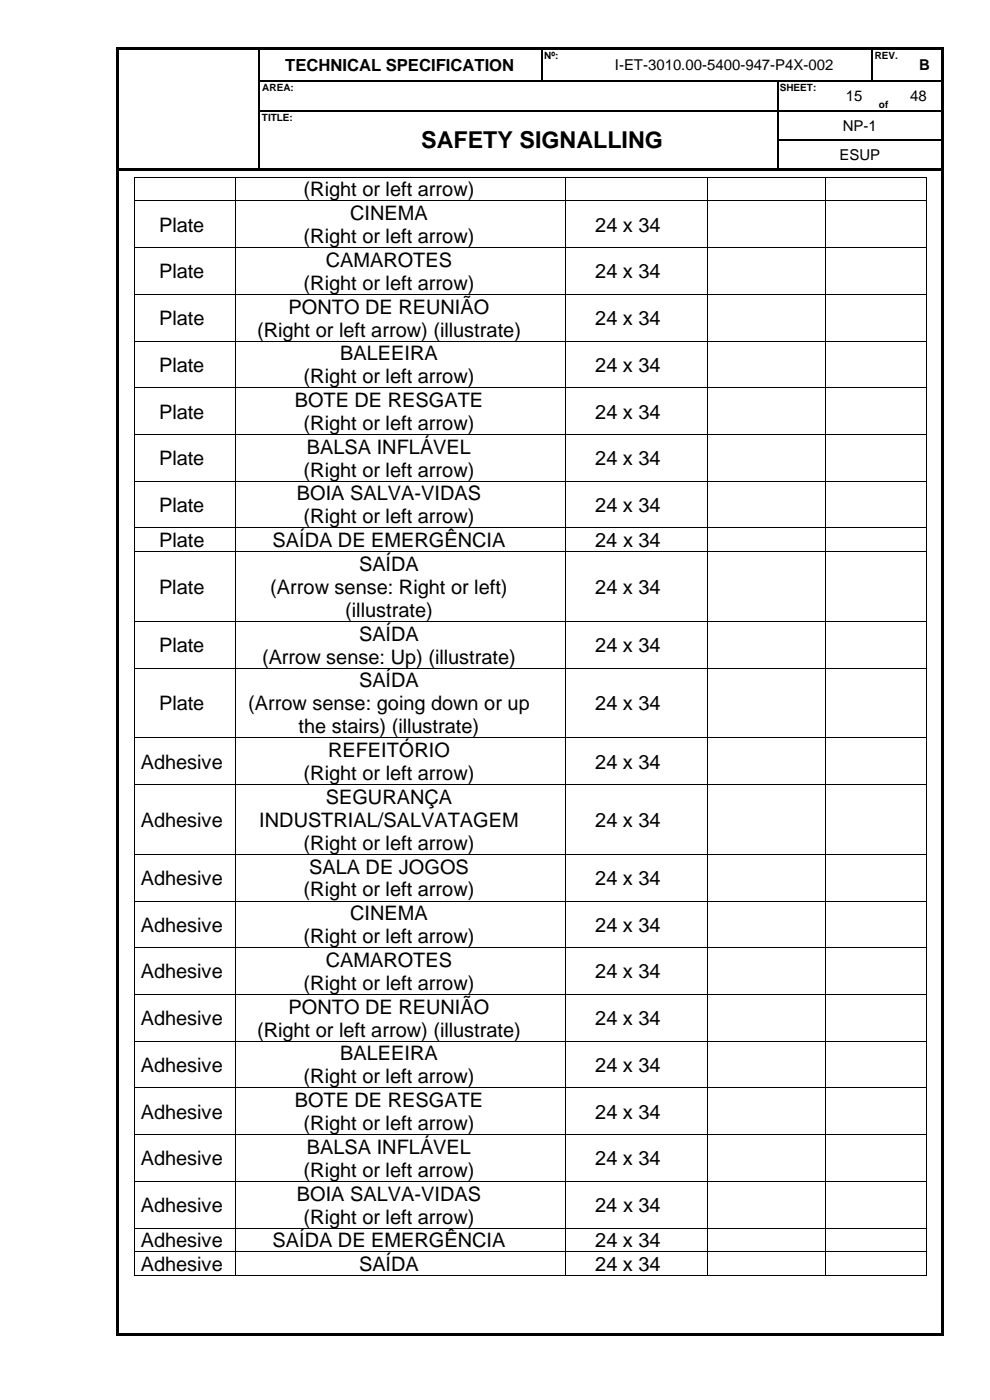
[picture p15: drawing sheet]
<svg xmlns="http://www.w3.org/2000/svg" width="210mm" height="297mm" viewBox="0 0 210 297" stroke-linecap="round" stroke-linejoin="round" font-family="sans-serif">
<defs><g id="words">
<text font-size="4.9" x="89.4" y="31.5">SAFETY SIGNALLING</text>
<g font-size="4.2">
<text x="64.4" y="41.7">(Right or left arrow)</text>
<text x="74.3" y="46.7">CINEMA</text>
<text x="33.7" y="49.1">Plate</text>
<text x="64.4" y="51.6">(Right or left arrow)</text>
<text x="126.3" y="49.1">24 x 34</text>
<text x="33.7" y="59.1">Plate</text>
<text x="69.1" y="56.6">CAMAROTES</text>
<text x="126.3" y="59.1">24 x 34</text>
<text x="64.4" y="61.5">(Right or left arrow)</text>
<text x="33.7" y="69">Plate</text>
<text x="54.5" y="71.4">(Right or left arrow) (illustrate)</text>
<text x="61.2" y="66.5">PONTO DE REUNIÃO</text>
<text x="126.3" y="69">24 x 34</text>
<text x="72.2" y="76.4">BALEEIRA</text>
<text x="33.7" y="78.9">Plate</text>
<text x="64.4" y="81.3">(Right or left arrow)</text>
<text x="126.3" y="78.9">24 x 34</text>
<text x="33.7" y="88.8">Plate</text>
<text x="62.5" y="86.4">BOTE DE RESGATE</text>
<text x="126.3" y="88.8">24 x 34</text>
<text x="64.4" y="91.2">(Right or left arrow)</text>
<text x="33.7" y="98.7">Plate</text>
<text x="64.4" y="101.1">(Right or left arrow)</text>
<text x="65.1" y="96.3">BALSA INFLÁVEL</text>
<text x="126.3" y="98.7">24 x 34</text>
<text x="63" y="106.2">BOIA SALVA-VIDAS</text>
<text x="33.7" y="108.6">Plate</text>
<text x="64.4" y="111">(Right or left arrow)</text>
<text x="126.3" y="108.6">24 x 34</text>
<text x="33.8" y="116.1">Plate</text>
<text x="57.8" y="116.1">SAÍDA DE EMERGÊNCIA</text>
<text x="126.3" y="116.1">24 x 34</text>
<text x="76.2" y="121.1">SAÍDA</text>
<text x="33.7" y="126">Plate</text>
<text x="57.3" y="126">(Arrow sense: Right or left)</text>
<text x="73.2" y="130.9">(illustrate)</text>
<text x="126.3" y="126">24 x 34</text>
<text x="76.2" y="135.9">SAÍDA</text>
<text x="33.7" y="138.4">Plate</text>
<text x="55.6" y="140.8">(Arrow sense: Up) (illustrate)</text>
<text x="126.3" y="138.4">24 x 34</text>
<text x="76.2" y="145.9">SAÍDA</text>
<text x="33.7" y="150.7">Plate</text>
<text x="52.6" y="150.7">(Arrow sense: going down or up</text>
<text x="63.4" y="155.6">the stairs) (illustrate)</text>
<text x="126.3" y="150.7">24 x 34</text>
<text x="69.6" y="160.6">REFEITÓRIO</text>
<text x="29.9" y="163.1">Adhesive</text>
<text x="64.4" y="165.5">(Right or left arrow)</text>
<text x="126.3" y="163.1">24 x 34</text>
<text x="69.1" y="170.5">SEGURANÇA</text>
<text x="29.9" y="175.4">Adhesive</text>
<text x="55" y="175.4">INDUSTRIAL/SALVATAGEM</text>
<text x="126.3" y="175.4">24 x 34</text>
<text x="64.4" y="180.3">(Right or left arrow)</text>
<text x="65.6" y="185.3">SALA DE JOGOS</text>
<text x="29.9" y="187.8">Adhesive</text>
<text x="64.4" y="190.2">(Right or left arrow)</text>
<text x="126.3" y="187.8">24 x 34</text>
<text x="29.9" y="197.7">Adhesive</text>
<text x="74.3" y="195.2">CINEMA</text>
<text x="126.3" y="197.7">24 x 34</text>
<text x="64.4" y="200.1">(Right or left arrow)</text>
<text x="29.9" y="207.6">Adhesive</text>
<text x="69.1" y="205.1">CAMAROTES</text>
<text x="126.3" y="207.6">24 x 34</text>
<text x="61.2" y="215.1">PONTO DE REUNIÃO</text>
<text x="64.4" y="210">(Right or left arrow)</text>
<text x="29.9" y="217.5">Adhesive</text>
<text x="54.5" y="219.9">(Right or left arrow) (illustrate)</text>
<text x="126.3" y="217.5">24 x 34</text>
<text x="29.9" y="227.4">Adhesive</text>
<text x="72.2" y="225">BALEEIRA</text>
<text x="126.3" y="227.4">24 x 34</text>
<text x="64.4" y="229.8">(Right or left arrow)</text>
<text x="29.9" y="237.3">Adhesive</text>
<text x="62.5" y="234.9">BOTE DE RESGATE</text>
<text x="64.4" y="239.8">(Right or left arrow)</text>
<text x="126.3" y="237.3">24 x 34</text>
<text x="65.1" y="244.8">BALSA INFLÁVEL</text>
<text x="29.9" y="247.2">Adhesive</text>
<text x="64.4" y="249.7">(Right or left arrow)</text>
<text x="126.3" y="247.2">24 x 34</text>
<text x="29.9" y="257.2">Adhesive</text>
<text x="63" y="254.7">BOIA SALVA-VIDAS</text>
<text x="126.3" y="257.2">24 x 34</text>
<text x="64.4" y="259.6">(Right or left arrow)</text>
<text x="29.9" y="264.6">Adhesive</text>
<text x="29.9" y="269.7">Adhesive</text>
<text x="57.8" y="264.6">SAÍDA DE EMERGÊNCIA</text>
<text x="76.2" y="269.7">SAÍDA</text>
<text x="126.3" y="264.6">24 x 34</text>
<text x="126.3" y="269.7">24 x 34</text>
</g>
<text font-size="3.5" x="60.5" y="15">TECHNICAL SPECIFICATION</text>
<g font-size="3.2">
<text x="130.4" y="14.9">I-ET-3010.00-5400-947-P4X-002</text>
<text x="195" y="14.9">B</text>
<text x="179.4" y="21.4">15</text>
<text x="193.1" y="21.4">48</text>
<text x="178.8" y="27.7">NP-1</text>
<text x="178.1" y="34">ESUP</text>
</g>
<g font-size="2.1">
<text x="115.5" y="12.5">Nº:</text>
<text x="185.6" y="12.5">REV.</text>
<text x="55.7" y="19.3">AREA:</text>
<text x="165.4" y="19.3">SHEET:</text>
<text x="186.5" y="22.9">of</text>
<text x="55.5" y="25.6">TITLE:</text>
</g>
</g></defs>
<g fill="#000">
<path d="M24.7 10h.5v.5h-.5z" fill-rule="evenodd"/>
<path d="M24.7 10h.5v.5h-.5z" fill-rule="evenodd"/>
<path d="M24.7 10.5h.5v6.5h-.5z" fill-rule="evenodd"/>
<path d="M24.7 17h.5v.3h-.5z" fill-rule="evenodd"/>
<path d="M25.2 10h29.6v.5h-29.6z" fill-rule="evenodd"/>
<path d="M54.8 10h.5v.5h-.5z" fill-rule="evenodd"/>
<path d="M54.8 17h.3v.3h-.3z" fill-rule="evenodd"/>
<path d="M55.3 10h59.5v.5h-59.5z" fill-rule="evenodd"/>
<path d="M114.8 10h.6v.5h-.6z" fill-rule="evenodd"/>
<path d="M114.8 17h.3v.3h-.3z" fill-rule="evenodd"/>
<path d="M115.4 10h7.1v.5h-7.1z" fill-rule="evenodd"/>
<path d="M122.5 10h.5v.5h-.5z" fill-rule="evenodd"/>
<path d="M122.5 17h.2v.3h-.2z" fill-rule="evenodd"/>
<path d="M123 10h61.9v.5h-61.9z" fill-rule="evenodd"/>
<path d="M164.8 17.3h.3z" fill-rule="evenodd"/>
<path d="M164.8 17h.3v.3h-.3z" fill-rule="evenodd"/>
<path d="M177.5 17h.3v.3h-.3z" fill-rule="evenodd"/>
<path d="M184.9 10h.5v.5h-.5z" fill-rule="evenodd"/>
<path d="M184.9 17h.2v.3h-.2z" fill-rule="evenodd"/>
<path d="M185.1 17h.3v.3h-.3z" fill-rule="evenodd"/>
<path d="M185.4 10h7.1v.5h-7.1z" fill-rule="evenodd"/>
<path d="M190 17h.2v.3h-.2z" fill-rule="evenodd"/>
<path d="M192.5 10h.5v.5h-.5z" fill-rule="evenodd"/>
<path d="M192.5 17h.3v.3h-.3z" fill-rule="evenodd"/>
<path d="M193 10h6.8v.5h-6.8z" fill-rule="evenodd"/>
<path d="M199.8 10h.5v.5h-.5z" fill-rule="evenodd"/>
<path d="M199.8 10h.5v.5h-.5z" fill-rule="evenodd"/>
<path d="M199.8 10.5h.5v6.5h-.5z" fill-rule="evenodd"/>
<path d="M199.8 17h.5v.3h-.5z" fill-rule="evenodd"/>
<path d="M24.7 17.3h.5v6h-.5z" fill-rule="evenodd"/>
<path d="M24.7 23.3h.5v.3h-.5z" fill-rule="evenodd"/>
<path d="M24.7 23.6h.5v6h-.5z" fill-rule="evenodd"/>
<path d="M24.7 29.6h.5v.2h-.5z" fill-rule="evenodd"/>
<path d="M24.7 29.8h.5v6h-.5z" fill-rule="evenodd"/>
<path d="M24.7 35.8h.5v.5h-.5z" fill-rule="evenodd"/>
<path d="M25.2 35.8h29.6v.5h-29.6z" fill-rule="evenodd"/>
<path d="M28.4 37.5h.2v.2h-.2z" fill-rule="evenodd"/>
<path d="M28.4 37.5h.2v.2h-.2z" fill-rule="evenodd"/>
<path d="M50 37.5h.1v.2h-.1z" fill-rule="evenodd"/>
<path d="M54.8 23.3h.3v.3h-.3z" fill-rule="evenodd"/>
<path d="M54.8 29.6h.3v.2h-.3z" fill-rule="evenodd"/>
<path d="M54.8 35.8h.5v.5h-.5z" fill-rule="evenodd"/>
<path d="M55.3 35.8h10v.5h-10z" fill-rule="evenodd"/>
<path d="M65.3 23.3h.2v.3h-.2z" fill-rule="evenodd"/>
<path d="M65.3 35.8h.5v.5h-.5z" fill-rule="evenodd"/>
<path d="M65.8 35.8h99v.5h-99z" fill-rule="evenodd"/>
<path d="M120 37.5h.1v.2h-.1z" fill-rule="evenodd"/>
<path d="M150 37.5h.1v.2h-.1z" fill-rule="evenodd"/>
<path d="M164.8 23.3h.3v.3h-.3z" fill-rule="evenodd"/>
<path d="M164.8 29.6h.3v.2h-.3z" fill-rule="evenodd"/>
<path d="M164.8 35.8h.6v.5h-.6z" fill-rule="evenodd"/>
<path d="M165.4 35.8h34.4v.5h-34.4z" fill-rule="evenodd"/>
<path d="M175 37.5h.1v.2h-.1z" fill-rule="evenodd"/>
<path d="M177.5 23.3h.3v.3h-.3z" fill-rule="evenodd"/>
<path d="M185 23.3h.2v.3h-.2z" fill-rule="evenodd"/>
<path d="M190 23.3h.2v.3h-.2z" fill-rule="evenodd"/>
<path d="M196.5 37.5h.2v.2h-.2z" fill-rule="evenodd"/>
<path d="M196.5 37.5h.2v.2h-.2z" fill-rule="evenodd"/>
<path d="M199.8 17.3h.5v6h-.5z" fill-rule="evenodd"/>
<path d="M199.8 23.3h.5v.3h-.5z" fill-rule="evenodd"/>
<path d="M199.8 23.6h.5v6h-.5z" fill-rule="evenodd"/>
<path d="M199.8 29.6h.5v.2h-.5z" fill-rule="evenodd"/>
<path d="M199.8 29.8h.5v6h-.5z" fill-rule="evenodd"/>
<path d="M199.8 35.8h.5v.5h-.5z" fill-rule="evenodd"/>
<path d="M28.4 42.5h.2v.2h-.2z" fill-rule="evenodd"/>
<path d="M28.4 52.5h.2v.1h-.2z" fill-rule="evenodd"/>
<path d="M50 42.5h.1v.2h-.1z" fill-rule="evenodd"/>
<path d="M50 52.5h.1v.1h-.1z" fill-rule="evenodd"/>
<path d="M120 42.5h.1v.2h-.1z" fill-rule="evenodd"/>
<path d="M120 52.5h.1v.1h-.1z" fill-rule="evenodd"/>
<path d="M150 42.5h.1v.2h-.1z" fill-rule="evenodd"/>
<path d="M150 52.5h.1v.1h-.1z" fill-rule="evenodd"/>
<path d="M175 42.5h.1v.2h-.1z" fill-rule="evenodd"/>
<path d="M175 52.5h.1v.1h-.1z" fill-rule="evenodd"/>
<path d="M196.5 42.5h.2v.2h-.2z" fill-rule="evenodd"/>
<path d="M196.5 52.5h.2v.1h-.2z" fill-rule="evenodd"/>
<path d="M28.4 62.4h.2v.2h-.2z" fill-rule="evenodd"/>
<path d="M28.4 72.3h.2v.2h-.2z" fill-rule="evenodd"/>
<path d="M50 62.4h.1v.2h-.1z" fill-rule="evenodd"/>
<path d="M50 72.3h.1v.2h-.1z" fill-rule="evenodd"/>
<path d="M120 62.4h.1v.2h-.1z" fill-rule="evenodd"/>
<path d="M120 72.3h.1v.2h-.1z" fill-rule="evenodd"/>
<path d="M150 62.4h.1v.2h-.1z" fill-rule="evenodd"/>
<path d="M150 72.3h.1v.2h-.1z" fill-rule="evenodd"/>
<path d="M175 62.4h.1v.2h-.1z" fill-rule="evenodd"/>
<path d="M175 72.3h.1v.2h-.1z" fill-rule="evenodd"/>
<path d="M196.5 62.4h.2v.2h-.2z" fill-rule="evenodd"/>
<path d="M196.5 72.3h.2v.2h-.2z" fill-rule="evenodd"/>
<path d="M28.4 82.2h.2v.2h-.2z" fill-rule="evenodd"/>
<path d="M28.4 92.1h.2v.2h-.2z" fill-rule="evenodd"/>
<path d="M50 82.2h.1v.2h-.1z" fill-rule="evenodd"/>
<path d="M50 92.1h.1v.2h-.1z" fill-rule="evenodd"/>
<path d="M120 82.2h.1v.2h-.1z" fill-rule="evenodd"/>
<path d="M120 92.1h.1v.2h-.1z" fill-rule="evenodd"/>
<path d="M150 82.2h.1v.2h-.1z" fill-rule="evenodd"/>
<path d="M150 92.1h.1v.2h-.1z" fill-rule="evenodd"/>
<path d="M175 82.2h.1v.2h-.1z" fill-rule="evenodd"/>
<path d="M175 92.1h.1v.2h-.1z" fill-rule="evenodd"/>
<path d="M196.5 82.2h.2v.2h-.2z" fill-rule="evenodd"/>
<path d="M196.5 92.1h.2v.2h-.2z" fill-rule="evenodd"/>
<path d="M28.4 102h.2v.2h-.2z" fill-rule="evenodd"/>
<path d="M28.4 111.9h.2v.2h-.2z" fill-rule="evenodd"/>
<path d="M28.4 117h.2v.2h-.2z" fill-rule="evenodd"/>
<path d="M50 102h.1v.2h-.1z" fill-rule="evenodd"/>
<path d="M50 111.9h.1v.2h-.1z" fill-rule="evenodd"/>
<path d="M50 117h.1v.2h-.1z" fill-rule="evenodd"/>
<path d="M120 102h.1v.2h-.1z" fill-rule="evenodd"/>
<path d="M120 111.9h.1v.2h-.1z" fill-rule="evenodd"/>
<path d="M120 117h.1v.2h-.1z" fill-rule="evenodd"/>
<path d="M150 102h.1v.2h-.1z" fill-rule="evenodd"/>
<path d="M150 111.9h.1v.2h-.1z" fill-rule="evenodd"/>
<path d="M150 117h.1v.2h-.1z" fill-rule="evenodd"/>
<path d="M175 102h.1v.2h-.1z" fill-rule="evenodd"/>
<path d="M175 111.9h.1v.2h-.1z" fill-rule="evenodd"/>
<path d="M175 117h.1v.2h-.1z" fill-rule="evenodd"/>
<path d="M196.5 102h.2v.2h-.2z" fill-rule="evenodd"/>
<path d="M196.5 111.9h.2v.2h-.2z" fill-rule="evenodd"/>
<path d="M196.5 117h.2v.2h-.2z" fill-rule="evenodd"/>
<path d="M28.4 131.8h.2v.1h-.2z" fill-rule="evenodd"/>
<path d="M50 131.8h.1v.1h-.1z" fill-rule="evenodd"/>
<path d="M120 131.8h.1v.1h-.1z" fill-rule="evenodd"/>
<path d="M150 131.8h.1v.1h-.1z" fill-rule="evenodd"/>
<path d="M175 131.8h.1v.1h-.1z" fill-rule="evenodd"/>
<path d="M196.5 131.8h.2v.1h-.2z" fill-rule="evenodd"/>
<path d="M28.4 141.7h.2v.2h-.2z" fill-rule="evenodd"/>
<path d="M28.4 156.5h.2v.1h-.2z" fill-rule="evenodd"/>
<path d="M50 141.7h.1v.2h-.1z" fill-rule="evenodd"/>
<path d="M50 156.5h.1v.1h-.1z" fill-rule="evenodd"/>
<path d="M120 141.7h.1v.2h-.1z" fill-rule="evenodd"/>
<path d="M120 156.5h.1v.1h-.1z" fill-rule="evenodd"/>
<path d="M150 141.7h.1v.2h-.1z" fill-rule="evenodd"/>
<path d="M150 156.5h.1v.1h-.1z" fill-rule="evenodd"/>
<path d="M175 141.7h.1v.2h-.1z" fill-rule="evenodd"/>
<path d="M175 156.5h.1v.1h-.1z" fill-rule="evenodd"/>
<path d="M196.5 141.7h.2v.2h-.2z" fill-rule="evenodd"/>
<path d="M196.5 156.5h.2v.1h-.2z" fill-rule="evenodd"/>
<path d="M28.4 166.4h.2v.2h-.2z" fill-rule="evenodd"/>
<path d="M50 166.4h.1v.2h-.1z" fill-rule="evenodd"/>
<path d="M120 166.4h.1v.2h-.1z" fill-rule="evenodd"/>
<path d="M150 166.4h.1v.2h-.1z" fill-rule="evenodd"/>
<path d="M175 166.4h.1v.2h-.1z" fill-rule="evenodd"/>
<path d="M196.5 166.4h.2v.2h-.2z" fill-rule="evenodd"/>
<path d="M28.4 181.2h.2v.1h-.2z" fill-rule="evenodd"/>
<path d="M28.4 191.1h.2v.2h-.2z" fill-rule="evenodd"/>
<path d="M50 181.2h.1v.1h-.1z" fill-rule="evenodd"/>
<path d="M50 191.1h.1v.2h-.1z" fill-rule="evenodd"/>
<path d="M120 181.2h.1v.1h-.1z" fill-rule="evenodd"/>
<path d="M120 191.1h.1v.2h-.1z" fill-rule="evenodd"/>
<path d="M150 181.2h.1v.1h-.1z" fill-rule="evenodd"/>
<path d="M150 191.1h.1v.2h-.1z" fill-rule="evenodd"/>
<path d="M175 181.2h.1v.1h-.1z" fill-rule="evenodd"/>
<path d="M175 191.1h.1v.2h-.1z" fill-rule="evenodd"/>
<path d="M196.5 181.2h.2v.1h-.2z" fill-rule="evenodd"/>
<path d="M196.5 191.1h.2v.2h-.2z" fill-rule="evenodd"/>
<path d="M28.4 201h.2v.2h-.2z" fill-rule="evenodd"/>
<path d="M28.4 210.9h.2v.2h-.2z" fill-rule="evenodd"/>
<path d="M50 201h.1v.2h-.1z" fill-rule="evenodd"/>
<path d="M50 210.9h.1v.2h-.1z" fill-rule="evenodd"/>
<path d="M120 201h.1v.2h-.1z" fill-rule="evenodd"/>
<path d="M120 210.9h.1v.2h-.1z" fill-rule="evenodd"/>
<path d="M150 201h.1v.2h-.1z" fill-rule="evenodd"/>
<path d="M150 210.9h.1v.2h-.1z" fill-rule="evenodd"/>
<path d="M175 201h.1v.2h-.1z" fill-rule="evenodd"/>
<path d="M175 210.9h.1v.2h-.1z" fill-rule="evenodd"/>
<path d="M196.5 201h.2v.2h-.2z" fill-rule="evenodd"/>
<path d="M196.5 210.9h.2v.2h-.2z" fill-rule="evenodd"/>
<path d="M28.4 220.8h.2v.2h-.2z" fill-rule="evenodd"/>
<path d="M28.4 230.7h.2v.2h-.2z" fill-rule="evenodd"/>
<path d="M50 220.8h.1v.2h-.1z" fill-rule="evenodd"/>
<path d="M50 230.7h.1v.2h-.1z" fill-rule="evenodd"/>
<path d="M120 220.8h.1v.2h-.1z" fill-rule="evenodd"/>
<path d="M120 230.7h.1v.2h-.1z" fill-rule="evenodd"/>
<path d="M150 220.8h.1v.2h-.1z" fill-rule="evenodd"/>
<path d="M150 230.7h.1v.2h-.1z" fill-rule="evenodd"/>
<path d="M175 220.8h.1v.2h-.1z" fill-rule="evenodd"/>
<path d="M175 230.7h.1v.2h-.1z" fill-rule="evenodd"/>
<path d="M196.5 220.8h.2v.2h-.2z" fill-rule="evenodd"/>
<path d="M196.5 230.7h.2v.2h-.2z" fill-rule="evenodd"/>
<path d="M28.4 240.6h.2v.2h-.2z" fill-rule="evenodd"/>
<path d="M28.4 250.6h.2v.1h-.2z" fill-rule="evenodd"/>
<path d="M50 240.6h.1v.2h-.1z" fill-rule="evenodd"/>
<path d="M50 250.6h.1v.1h-.1z" fill-rule="evenodd"/>
<path d="M120 240.6h.1v.2h-.1z" fill-rule="evenodd"/>
<path d="M120 250.6h.1v.1h-.1z" fill-rule="evenodd"/>
<path d="M150 240.6h.1v.2h-.1z" fill-rule="evenodd"/>
<path d="M150 250.6h.1v.1h-.1z" fill-rule="evenodd"/>
<path d="M175 240.6h.1v.2h-.1z" fill-rule="evenodd"/>
<path d="M175 250.6h.1v.1h-.1z" fill-rule="evenodd"/>
<path d="M196.5 240.6h.2v.2h-.2z" fill-rule="evenodd"/>
<path d="M196.5 250.6h.2v.1h-.2z" fill-rule="evenodd"/>
<path d="M28.4 260.5h.2v.1h-.2z" fill-rule="evenodd"/>
<path d="M28.4 265.5h.2v.2h-.2z" fill-rule="evenodd"/>
<path d="M28.4 270.6h.2v.1h-.2z" fill-rule="evenodd"/>
<path d="M28.4 270.6h.2v.1h-.2z" fill-rule="evenodd"/>
<path d="M50 260.5h.1v.1h-.1z" fill-rule="evenodd"/>
<path d="M50 265.5h.1v.2h-.1z" fill-rule="evenodd"/>
<path d="M50 270.6h.1v.1h-.1z" fill-rule="evenodd"/>
<path d="M120 260.5h.1v.1h-.1z" fill-rule="evenodd"/>
<path d="M120 265.5h.1v.2h-.1z" fill-rule="evenodd"/>
<path d="M120 270.6h.1v.1h-.1z" fill-rule="evenodd"/>
<path d="M150 260.5h.1v.1h-.1z" fill-rule="evenodd"/>
<path d="M150 265.5h.1v.2h-.1z" fill-rule="evenodd"/>
<path d="M150 270.6h.1v.1h-.1z" fill-rule="evenodd"/>
<path d="M175 260.5h.1v.1h-.1z" fill-rule="evenodd"/>
<path d="M175 265.5h.1v.2h-.1z" fill-rule="evenodd"/>
<path d="M175 270.6h.1v.1h-.1z" fill-rule="evenodd"/>
<path d="M196.5 260.5h.2v.1h-.2z" fill-rule="evenodd"/>
<path d="M196.5 265.5h.2v.2h-.2z" fill-rule="evenodd"/>
<path d="M196.5 270.6h.2v.1h-.2z" fill-rule="evenodd"/>
<path d="M196.5 270.6h.2v.1h-.2z" fill-rule="evenodd"/>
<path d="M24.7 36.3h.5v246.6h-.5z" fill-rule="evenodd"/>
<path d="M24.7 282.9h.5v.5h-.5z" fill-rule="evenodd"/>
<path d="M24.7 282.9h.5v.5h-.5z" fill-rule="evenodd"/>
<path d="M25.2 282.9h174.6v.5h-174.6z" fill-rule="evenodd"/>
<path d="M199.8 36.3h.5v246.6h-.5z" fill-rule="evenodd"/>
<path d="M199.8 282.9h.5v.5h-.5z" fill-rule="evenodd"/>
<path d="M199.8 282.9h.5v.5h-.5z" fill-rule="evenodd"/>
</g>
<g fill="none" stroke="#000" stroke-width=".25">
<path d="M54.9 10.5v6.5M54.9 17.3v6M55.1 17.1h59.7M115 10.5v6.5M115.1 17.1h7.4M122.7 17.1h42.1M165 17.3v6M165.1 17.1h12.4M177.8 17.1h7.1M185 10.5v6.5M185.4 17.1h4.6M190.2 17.1h2.3"/>
<path d="M192.8 17.1h7M54.9 23.6v6M54.9 29.8v6M55.1 23.5h10.2M65.5 23.5h99.3M165 23.6v6M165 29.8v6M165.1 23.5h12.4M165.1 29.7h34.7M177.8 23.5h7.2M185.2 23.5h4.8M190.2 23.5h9.6"/>
</g>
<g fill="none" stroke="#000" stroke-width=".21">
<path d="M28.5 37.7v4.8M28.6 37.6h21.4M50 37.7v4.8M50.1 37.6h69.9M120 37.7v4.8M120.1 37.6h29.9M150.1 37.7v4.8M150.1 37.6h24.9M175.1 37.7v4.8M175.1 37.6h21.4M196.6 37.7v4.8M28.5 42.7v9.8"/>
<path d="M28.5 52.6v9.8M28.6 42.6h21.4M28.6 52.5h21.4M50 42.7v9.8M50 52.6v9.8M50.1 42.6h69.9M50.1 52.5h69.9M120 42.7v9.8M120 52.6v9.8M120.1 42.6h29.9M120.1 52.5h29.9M150.1 42.7v9.8"/>
<path d="M150.1 52.6v9.8M150.1 42.6h24.9M150.1 52.5h24.9M175.1 42.7v9.8M175.1 52.6v9.8M175.1 42.6h21.4M175.1 52.5h21.4M196.6 42.7v9.8M196.6 52.6v9.8M28.5 62.6v9.7M28.5 72.5v9.7M28.6 62.5h21.4"/>
<path d="M28.6 72.4h21.4M50 62.6v9.7M50 72.5v9.7M50.1 62.5h69.9M50.1 72.4h69.9M120 62.6v9.7M120 72.5v9.7M120.1 62.5h29.9M120.1 72.4h29.9M150.1 62.6v9.7M150.1 72.5v9.7M150.1 62.5h24.9"/>
<path d="M150.1 72.4h24.9M175.1 62.6v9.7M175.1 72.5v9.7M175.1 62.5h21.4M175.1 72.4h21.4M196.6 62.6v9.7M196.6 72.5v9.7M28.5 82.4v9.7M28.5 92.3v9.7M28.6 82.3h21.4M28.6 92.2h21.4M50 82.4v9.7"/>
<path d="M50 92.3v9.7M50.1 82.3h69.9M50.1 92.2h69.9M120 82.4v9.7M120 92.3v9.7M120.1 82.3h29.9M120.1 92.2h29.9M150.1 82.4v9.7M150.1 92.3v9.7M150.1 82.3h24.9M150.1 92.2h24.9M175.1 82.4v9.7"/>
<path d="M175.1 92.3v9.7M175.1 82.3h21.4M175.1 92.2h21.4M196.6 82.4v9.7M196.6 92.3v9.7M28.5 102.2v9.7M28.5 112.1v4.9M28.5 117.2v14.6M28.6 102.1h21.4M28.6 112h21.4M28.6 117.1h21.4M50 102.2v9.7"/>
<path d="M50 112.1v4.9M50 117.2v14.6M50.1 102.1h69.9M50.1 112h69.9M50.1 117.1h69.9M120 102.2v9.7M120 112.1v4.9M120 117.2v14.6M120.1 102.1h29.9M120.1 112h29.9M120.1 117.1h29.9M150.1 102.2v9.7"/>
<path d="M150.1 112.1v4.9M150.1 117.2v14.6M150.1 102.1h24.9M150.1 112h24.9M150.1 117.1h24.9M175.1 102.2v9.7M175.1 112.1v4.9M175.1 117.2v14.6M175.1 102.1h21.4M175.1 112h21.4M175.1 117.1h21.4M196.6 102.2v9.7"/>
<path d="M196.6 112.1v4.9M196.6 117.2v14.6M28.5 131.9v9.8M28.6 131.9h21.4M50 131.9v9.8M50.1 131.9h69.9M120 131.9v9.8M120.1 131.9h29.9M150.1 131.9v9.8M150.1 131.9h24.9M175.1 131.9v9.8M175.1 131.9h21.4"/>
<path d="M196.6 131.9v9.8M28.5 141.9v14.6M28.5 156.6v9.8M28.6 141.8h21.4M28.6 156.6h21.4M50 141.9v14.6M50 156.6v9.8M50.1 141.8h69.9M50.1 156.6h69.9M120 141.9v14.6M120 156.6v9.8M120.1 141.8h29.9"/>
<path d="M120.1 156.6h29.9M150.1 141.9v14.6M150.1 156.6v9.8M150.1 141.8h24.9M150.1 156.6h24.9M175.1 141.9v14.6M175.1 156.6v9.8M175.1 141.8h21.4M175.1 156.6h21.4M196.6 141.9v14.6M196.6 156.6v9.8M28.5 166.6v14.6"/>
<path d="M28.6 166.5h21.4M50 166.6v14.6M50.1 166.5h69.9M120 166.6v14.6M120.1 166.5h29.9M150.1 166.6v14.6M150.1 166.5h24.9M175.1 166.6v14.6M175.1 166.5h21.4M196.6 166.6v14.6M28.5 181.3v9.8M28.5 191.3v9.7"/>
<path d="M28.6 181.2h21.4M28.6 191.2h21.4M50 181.3v9.8M50 191.3v9.7M50.1 181.2h69.9M50.1 191.2h69.9M120 181.3v9.8M120 191.3v9.7M120.1 181.2h29.9M120.1 191.2h29.9M150.1 181.3v9.8M150.1 191.3v9.7"/>
<path d="M150.1 181.2h24.9M150.1 191.2h24.9M175.1 181.3v9.8M175.1 191.3v9.7M175.1 181.2h21.4M175.1 191.2h21.4M196.6 181.3v9.8M196.6 191.3v9.7M28.5 201.2v9.7M28.5 211.1v9.7M28.6 201.1h21.4M28.6 211h21.4"/>
<path d="M50 201.2v9.7M50 211.1v9.7M50.1 201.1h69.9M50.1 211h69.9M120 201.2v9.7M120 211.1v9.7M120.1 201.1h29.9M120.1 211h29.9M150.1 201.2v9.7M150.1 211.1v9.7M150.1 201.1h24.9M150.1 211h24.9"/>
<path d="M175.1 201.2v9.7M175.1 211.1v9.7M175.1 201.1h21.4M175.1 211h21.4M196.6 201.2v9.7M196.6 211.1v9.7M28.5 221v9.7M28.5 230.9v9.7M28.6 220.9h21.4M28.6 230.8h21.4M50 221v9.7M50 230.9v9.7"/>
<path d="M50.1 220.9h69.9M50.1 230.8h69.9M120 221v9.7M120 230.9v9.7M120.1 220.9h29.9M120.1 230.8h29.9M150.1 221v9.7M150.1 230.9v9.7M150.1 220.9h24.9M150.1 230.8h24.9M175.1 221v9.7M175.1 230.9v9.7"/>
<path d="M175.1 220.9h21.4M175.1 230.8h21.4M196.6 221v9.7M196.6 230.9v9.7M28.5 240.8v9.8M28.5 250.7v9.8M28.6 240.7h21.4M28.6 250.7h21.4M50 240.8v9.8M50 250.7v9.8M50.1 240.7h69.9M50.1 250.7h69.9"/>
<path d="M120 240.8v9.8M120 250.7v9.8M120.1 240.7h29.9M120.1 250.7h29.9M150.1 240.8v9.8M150.1 250.7v9.8M150.1 240.7h24.9M150.1 250.7h24.9M175.1 240.8v9.8M175.1 250.7v9.8M175.1 240.7h21.4M175.1 250.7h21.4"/>
<path d="M196.6 240.8v9.8M196.6 250.7v9.8M28.5 260.6v4.9M28.5 265.7v4.9M28.6 260.6h21.4M28.6 265.6h21.4M28.6 270.7h21.4M50 260.6v4.9M50 265.7v4.9M50.1 260.6h69.9M50.1 265.6h69.9M50.1 270.7h69.9"/>
<path d="M120 260.6v4.9M120 265.7v4.9M120.1 260.6h29.9M120.1 265.6h29.9M120.1 270.7h29.9M150.1 260.6v4.9M150.1 265.7v4.9M150.1 260.6h24.9M150.1 265.6h24.9M150.1 270.7h24.9M175.1 260.6v4.9M175.1 265.7v4.9"/>
<path d="M175.1 260.6h21.4M175.1 265.6h21.4M175.1 270.7h21.4M196.6 260.6v4.9M196.6 265.7v4.9"/>
</g>
<use href="#words"/>
</svg>
